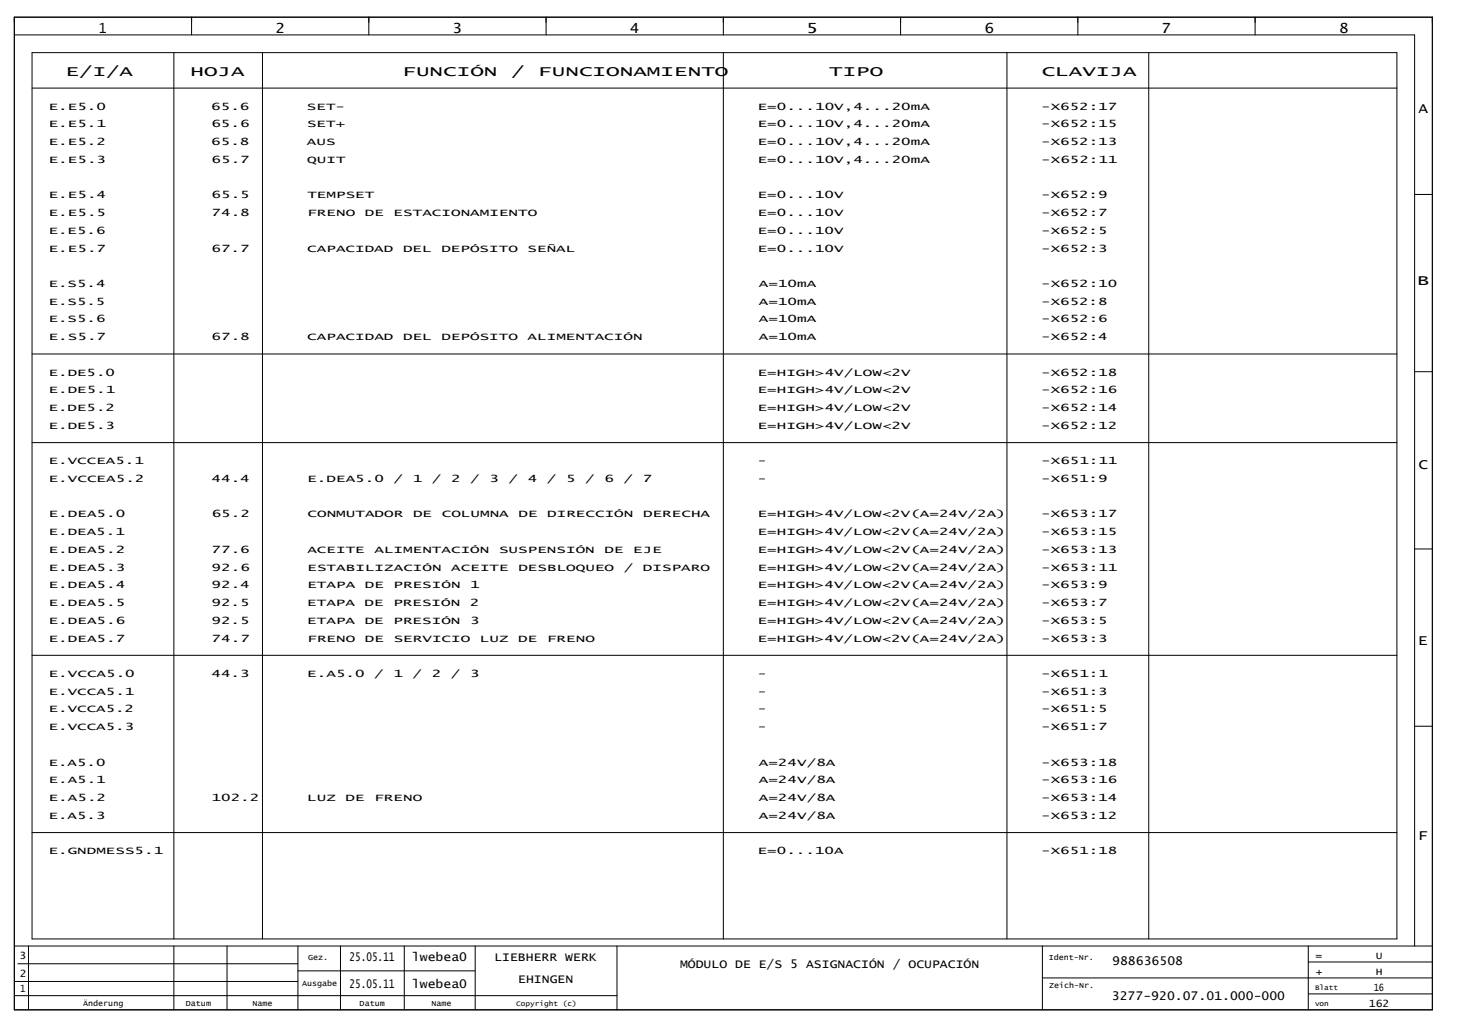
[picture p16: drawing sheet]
<svg xmlns="http://www.w3.org/2000/svg" width="408mm" height="284mm" viewBox="0 0 408 284" stroke-linecap="round" stroke-linejoin="round" font-family="sans-serif">
<defs><g id="words">
<g font-size="3.9">
<text x="27.6" y="9.3">1</text>
<text x="77" y="9.3">2</text>
<text x="126.4" y="9.3">3</text>
<text x="175.9" y="9.3">4</text>
<text x="225.1" y="9.3">5</text>
<text x="274.9" y="9.3">6</text>
<text x="324.4" y="9.3">7</text>
<text x="373.9" y="9.3">8</text>
<text x="18.3" y="21.2">E/I/A</text>
<text x="53.2" y="21.2">HOJA</text>
<text x="112.4" y="21.2">FUNCIÓN</text>
<text x="142.7" y="21.2">/</text>
<text x="150.3" y="21.2">FUNCIONAMIENTO</text>
<text x="231.6" y="21.2">TIPO</text>
<text x="290.9" y="21.2">CLAVIJA</text>
<text x="396.2" y="31.6">A</text>
<text x="395.8" y="79.6">B</text>
<text x="396.2" y="131.1">C</text>
<text x="396" y="180.1">E</text>
<text x="396" y="234.5">F</text>
</g>
<g font-size="3.4">
<text x="97.6" y="268.5">25.05.11</text>
<text x="115.1" y="268.5">lwebea0</text>
<text x="138" y="268.5">LIEBHERR WERK</text>
<text x="310.6" y="269.5">988636508</text>
<text x="97.6" y="275.9">25.05.11</text>
<text x="115.1" y="275.9">lwebea0</text>
<text x="144.7" y="274.4">EHINGEN</text>
<text x="189.9" y="270.4">MÓDULO DE E/S 5 ASIGNACIÓN / OCUPACIÓN</text>
<text x="310.5" y="279.4">3277-920.07.01.000-000</text>
</g>
<g font-size="2.8">
<text x="13.6" y="30.6">E.E5.0</text>
<text x="13.6" y="35.6">E.E5.1</text>
<text x="59" y="30.6">65.6</text>
<text x="59" y="35.6">65.6</text>
<text x="85.7" y="30.6">SET-</text>
<text x="85.8" y="35.6">SET+</text>
<text x="211.6" y="30.6">E=0...10V,4...20mA</text>
<text x="211.6" y="35.6">E=0...10V,4...20mA</text>
<text x="290.8" y="30.6">-X652:17</text>
<text x="290.8" y="35.6">-X652:15</text>
<text x="13.6" y="40.5">E.E5.2</text>
<text x="59" y="40.5">65.8</text>
<text x="85.7" y="40.5">AUS</text>
<text x="211.6" y="40.5">E=0...10V,4...20mA</text>
<text x="290.8" y="40.5">-X652:13</text>
<text x="13.6" y="45.5">E.E5.3</text>
<text x="59.1" y="45.5">65.7</text>
<text x="85.8" y="45.5">QUIT</text>
<text x="211.6" y="45.5">E=0...10V,4...20mA</text>
<text x="290.8" y="45.5">-X652:11</text>
<text x="13.6" y="55.4">E.E5.4</text>
<text x="59.1" y="55.4">65.5</text>
<text x="85.8" y="55.4">TEMPSET</text>
<text x="211.6" y="55.4">E=0...10V</text>
<text x="290.8" y="55.4">-X652:9</text>
<text x="13.6" y="60.3">E.E5.5</text>
<text x="13.6" y="65.3">E.E5.6</text>
<text x="59.1" y="60.3">74.8</text>
<text x="85.8" y="60.3">FRENO</text>
<text x="101.9" y="60.3">DE</text>
<text x="109.9" y="60.3">ESTACIONAMIENTO</text>
<text x="211.6" y="60.3">E=0...10V</text>
<text x="211.6" y="65.3">E=0...10V</text>
<text x="290.8" y="60.3">-X652:7</text>
<text x="290.8" y="65.3">-X652:5</text>
<text x="13.6" y="70.2">E.E5.7</text>
<text x="59.1" y="70.2">67.7</text>
<text x="85.8" y="70.2">CAPACIDAD</text>
<text x="112.6" y="70.2">DEL</text>
<text x="123.3" y="70.2">DEPÓSITO</text>
<text x="147.3" y="70.2">SEÑAL</text>
<text x="211.6" y="70.2">E=0...10V</text>
<text x="290.8" y="70.2">-X652:3</text>
<text x="13.6" y="80.1">E.S5.4</text>
<text x="211.9" y="80.1">A=10mA</text>
<text x="290.8" y="80.1">-X652:10</text>
<text x="13.6" y="85.1">E.S5.5</text>
<text x="211.9" y="85.1">A=10mA</text>
<text x="290.8" y="85.1">-X652:8</text>
<text x="13.6" y="90">E.S5.6</text>
<text x="13.6" y="95">E.S5.7</text>
<text x="59.1" y="95">67.8</text>
<text x="85.8" y="95">CAPACIDAD</text>
<text x="112.6" y="95">DEL</text>
<text x="123.3" y="95">DEPÓSITO</text>
<text x="147.4" y="95">ALIMENTACIÓN</text>
<text x="211.9" y="90">A=10mA</text>
<text x="211.9" y="95">A=10mA</text>
<text x="290.8" y="90">-X652:6</text>
<text x="290.8" y="95">-X652:4</text>
<text x="13.6" y="104.9">E.DE5.0</text>
<text x="211.6" y="104.9">E=HIGH&gt;4V/LOW&lt;2V</text>
<text x="290.8" y="104.9">-X652:18</text>
<text x="13.6" y="109.8">E.DE5.1</text>
<text x="211.6" y="109.8">E=HIGH&gt;4V/LOW&lt;2V</text>
<text x="290.8" y="109.8">-X652:16</text>
<text x="13.6" y="114.8">E.DE5.2</text>
<text x="13.6" y="119.7">E.DE5.3</text>
<text x="211.6" y="114.8">E=HIGH&gt;4V/LOW&lt;2V</text>
<text x="211.6" y="119.7">E=HIGH&gt;4V/LOW&lt;2V</text>
<text x="290.8" y="114.8">-X652:14</text>
<text x="290.8" y="119.7">-X652:12</text>
<text x="13.6" y="129.6">E.VCCEA5.1</text>
<text x="211.6" y="129.6">-</text>
<text x="290.8" y="129.6">-X651:11</text>
<text x="13.6" y="134.6">E.VCCEA5.2</text>
<text x="59.1" y="134.6">44.4</text>
<text x="85.8" y="134.6">E.DEA5.0</text>
<text x="109.9" y="134.6">/</text>
<text x="115.3" y="134.6">1</text>
<text x="120.6" y="134.6">/</text>
<text x="126" y="134.6">2</text>
<text x="131.3" y="134.6">/</text>
<text x="136.7" y="134.6">3</text>
<text x="142" y="134.6">/</text>
<text x="147.4" y="134.6">4</text>
<text x="152.7" y="134.6">/</text>
<text x="158.1" y="134.6">5</text>
<text x="163.4" y="134.6">/</text>
<text x="168.8" y="134.6">6</text>
<text x="174.1" y="134.6">/</text>
<text x="179.5" y="134.6">7</text>
<text x="211.6" y="134.6">-</text>
<text x="290.8" y="134.6">-X651:9</text>
<text x="13.6" y="144.5">E.DEA5.0</text>
<text x="13.6" y="149.4">E.DEA5.1</text>
<text x="59.1" y="144.5">65.2</text>
<text x="85.9" y="144.5">CONMUTADOR</text>
<text x="115.3" y="144.5">DE</text>
<text x="123.4" y="144.5">COLUMNA</text>
<text x="144.8" y="144.5">DE</text>
<text x="152.8" y="144.5">DIRECCIÓN</text>
<text x="179.6" y="144.5">DERECHA</text>
<text x="211.6" y="144.5">E=HIGH&gt;4V/LOW&lt;2V(A=24V/2A)</text>
<text x="211.6" y="149.4">E=HIGH&gt;4V/LOW&lt;2V(A=24V/2A)</text>
<text x="290.8" y="144.5">-X653:17</text>
<text x="290.8" y="149.4">-X653:15</text>
<text x="13.6" y="154.4">E.DEA5.2</text>
<text x="59.1" y="154.4">77.6</text>
<text x="85.8" y="154.4">ACEITE</text>
<text x="104.6" y="154.4">ALIMENTACIÓN</text>
<text x="139.4" y="154.4">SUSPENSIÓN</text>
<text x="168.8" y="154.4">DE</text>
<text x="176.8" y="154.4">EJE</text>
<text x="211.6" y="154.4">E=HIGH&gt;4V/LOW&lt;2V(A=24V/2A)</text>
<text x="290.8" y="154.4">-X653:13</text>
<text x="13.6" y="159.3">E.DEA5.3</text>
<text x="59.1" y="159.3">92.6</text>
<text x="85.9" y="159.3">ESTABILIZACIÓN</text>
<text x="126" y="159.3">ACEITE</text>
<text x="144.8" y="159.3">DESBLOQUEO</text>
<text x="174.2" y="159.3">/</text>
<text x="179.6" y="159.3">DISPARO</text>
<text x="211.6" y="159.3">E=HIGH&gt;4V/LOW&lt;2V(A=24V/2A)</text>
<text x="290.8" y="159.3">-X653:11</text>
<text x="13.6" y="164.3">E.DEA5.4</text>
<text x="59.1" y="164.3">92.4</text>
<text x="85.8" y="164.3">ETAPA</text>
<text x="101.9" y="164.3">DE</text>
<text x="109.9" y="164.3">PRESIÓN</text>
<text x="131.3" y="164.3">1</text>
<text x="211.6" y="164.3">E=HIGH&gt;4V/LOW&lt;2V(A=24V/2A)</text>
<text x="290.8" y="164.3">-X653:9</text>
<text x="13.6" y="169.2">E.DEA5.5</text>
<text x="59.1" y="169.2">92.5</text>
<text x="85.8" y="169.2">ETAPA</text>
<text x="101.8" y="169.2">DE</text>
<text x="109.8" y="169.2">PRESIÓN</text>
<text x="131.2" y="169.2">2</text>
<text x="211.6" y="169.2">E=HIGH&gt;4V/LOW&lt;2V(A=24V/2A)</text>
<text x="290.8" y="169.2">-X653:7</text>
<text x="13.6" y="174.2">E.DEA5.6</text>
<text x="13.6" y="179.1">E.DEA5.7</text>
<text x="59.1" y="174.2">92.5</text>
<text x="59.1" y="179.1">74.7</text>
<text x="85.8" y="174.2">ETAPA</text>
<text x="85.9" y="179.1">FRENO</text>
<text x="101.9" y="174.2">DE</text>
<text x="101.9" y="179.1">DE</text>
<text x="109.9" y="174.2">PRESIÓN</text>
<text x="109.9" y="179.1">SERVICIO</text>
<text x="131.3" y="174.2">3</text>
<text x="134" y="179.1">LUZ</text>
<text x="144.7" y="179.1">DE</text>
<text x="152.8" y="179.1">FRENO</text>
<text x="211.6" y="174.2">E=HIGH&gt;4V/LOW&lt;2V(A=24V/2A)</text>
<text x="211.6" y="179.1">E=HIGH&gt;4V/LOW&lt;2V(A=24V/2A)</text>
<text x="290.8" y="174.2">-X653:5</text>
<text x="290.8" y="179.1">-X653:3</text>
<text x="13.6" y="189">E.VCCA5.0</text>
<text x="59.1" y="189">44.3</text>
<text x="85.8" y="189">E.A5.0</text>
<text x="104.5" y="189">/</text>
<text x="109.9" y="189">1</text>
<text x="115.2" y="189">/</text>
<text x="120.6" y="189">2</text>
<text x="125.9" y="189">/</text>
<text x="131.3" y="189">3</text>
<text x="211.6" y="189">-</text>
<text x="290.8" y="189">-X651:1</text>
<text x="13.6" y="194">E.VCCA5.1</text>
<text x="211.6" y="194">-</text>
<text x="290.8" y="194">-X651:3</text>
<text x="13.6" y="198.9">E.VCCA5.2</text>
<text x="13.6" y="203.9">E.VCCA5.3</text>
<text x="211.6" y="198.9">-</text>
<text x="211.6" y="203.9">-</text>
<text x="290.8" y="198.9">-X651:5</text>
<text x="290.8" y="203.9">-X651:7</text>
<text x="13.6" y="213.8">E.A5.0</text>
<text x="211.9" y="213.8">A=24V/8A</text>
<text x="290.8" y="213.8">-X653:18</text>
<text x="13.6" y="218.7">E.A5.1</text>
<text x="211.9" y="218.7">A=24V/8A</text>
<text x="290.8" y="218.7">-X653:16</text>
<text x="13.6" y="223.7">E.A5.2</text>
<text x="59.1" y="223.7">102.2</text>
<text x="85.8" y="223.7">LUZ</text>
<text x="96.5" y="223.7">DE</text>
<text x="104.5" y="223.7">FRENO</text>
<text x="211.9" y="223.7">A=24V/8A</text>
<text x="290.8" y="223.7">-X653:14</text>
<text x="13.6" y="228.6">E.A5.3</text>
<text x="211.9" y="228.6">A=24V/8A</text>
<text x="290.8" y="228.6">-X653:12</text>
<text x="13.6" y="238.5">E.GNDMESS5.1</text>
<text x="211.6" y="238.5">E=0...10A</text>
<text x="290.8" y="238.5">-X651:18</text>
<text x="5.4" y="267.8">3</text>
<text x="367.4" y="267.8">=</text>
<text x="384.3" y="267.8">U</text>
<text x="5.5" y="272.7">2</text>
<text x="367.4" y="272.2">+</text>
<text x="384.3" y="272.2">H</text>
<text x="5.6" y="277.2">1</text>
<text x="382.3" y="281.1">162</text>
<text x="383.7" y="276.7">16</text>
</g>
<g font-size="2.2">
<text x="86" y="268">Gez.</text>
<text x="292.9" y="268">Ident-Nr.</text>
<text x="84.3" y="275.5">Ausgabe</text>
<text x="293" y="275.9">Zeich-Nr.</text>
<text x="23.2" y="280.9">Änderung</text>
<text x="51.9" y="280.9">Datum</text>
<text x="70.5" y="280.9">Name</text>
<text x="100.4" y="280.9">Datum</text>
<text x="120.5" y="280.9">Name</text>
</g>
<g font-size="2">
<text x="144.2" y="280.8">Copyright (c)</text>
<text x="367.2" y="280.8">von</text>
<text x="367.2" y="276.4">Blatt</text>
</g>
</g></defs>
<g fill="none" stroke="#000" stroke-width=".28">
<path d="M4 4.8h396v277.2h-396zM4 9.7h391.1v254.5M9 14.7h381.1v247.5h-381.1zM48.5 14.7v247.5M53.5 4.8v4.9M73.3 14.7v247.5M103 4.8v4.9M152.5 4.8v4.9M202 4.8v4.9M202 14.7v247.5M251.5 4.8v4.9M281.2 14.7v247.5"/>
<path d="M301 4.8v4.9M320.8 14.7v247.5M350.5 4.8v4.9M9 24.6h381.1M395.1 54.3h4.9M9 98.8h381.1M395.1 103.8h4.9M9 123.6h381.1M395.1 153.3h4.9M9 183h381.1M395.1 202.8h4.9M9 232.5h381.1"/>
<path d="M4 278h168.3M4 274.1h79.2M4 264.2h396M5 269.1h78.2M8 264.2v17.8M48.5 264.2v17.8M63.4 264.2v17.8M83.2 264.2v17.8M83.2 271.1h49.5M95.1 264.2v17.8M112.9 264.2v17.8M132.7 264.2v17.8"/>
<path d="M172.3 264.2v17.8M291.1 264.2v17.8M291.1 273.1h108.9M365.4 264.2v17.8M365.4 277.5h34.6M365.4 268.6h34.6"/>
</g>
<use href="#words"/>
</svg>
